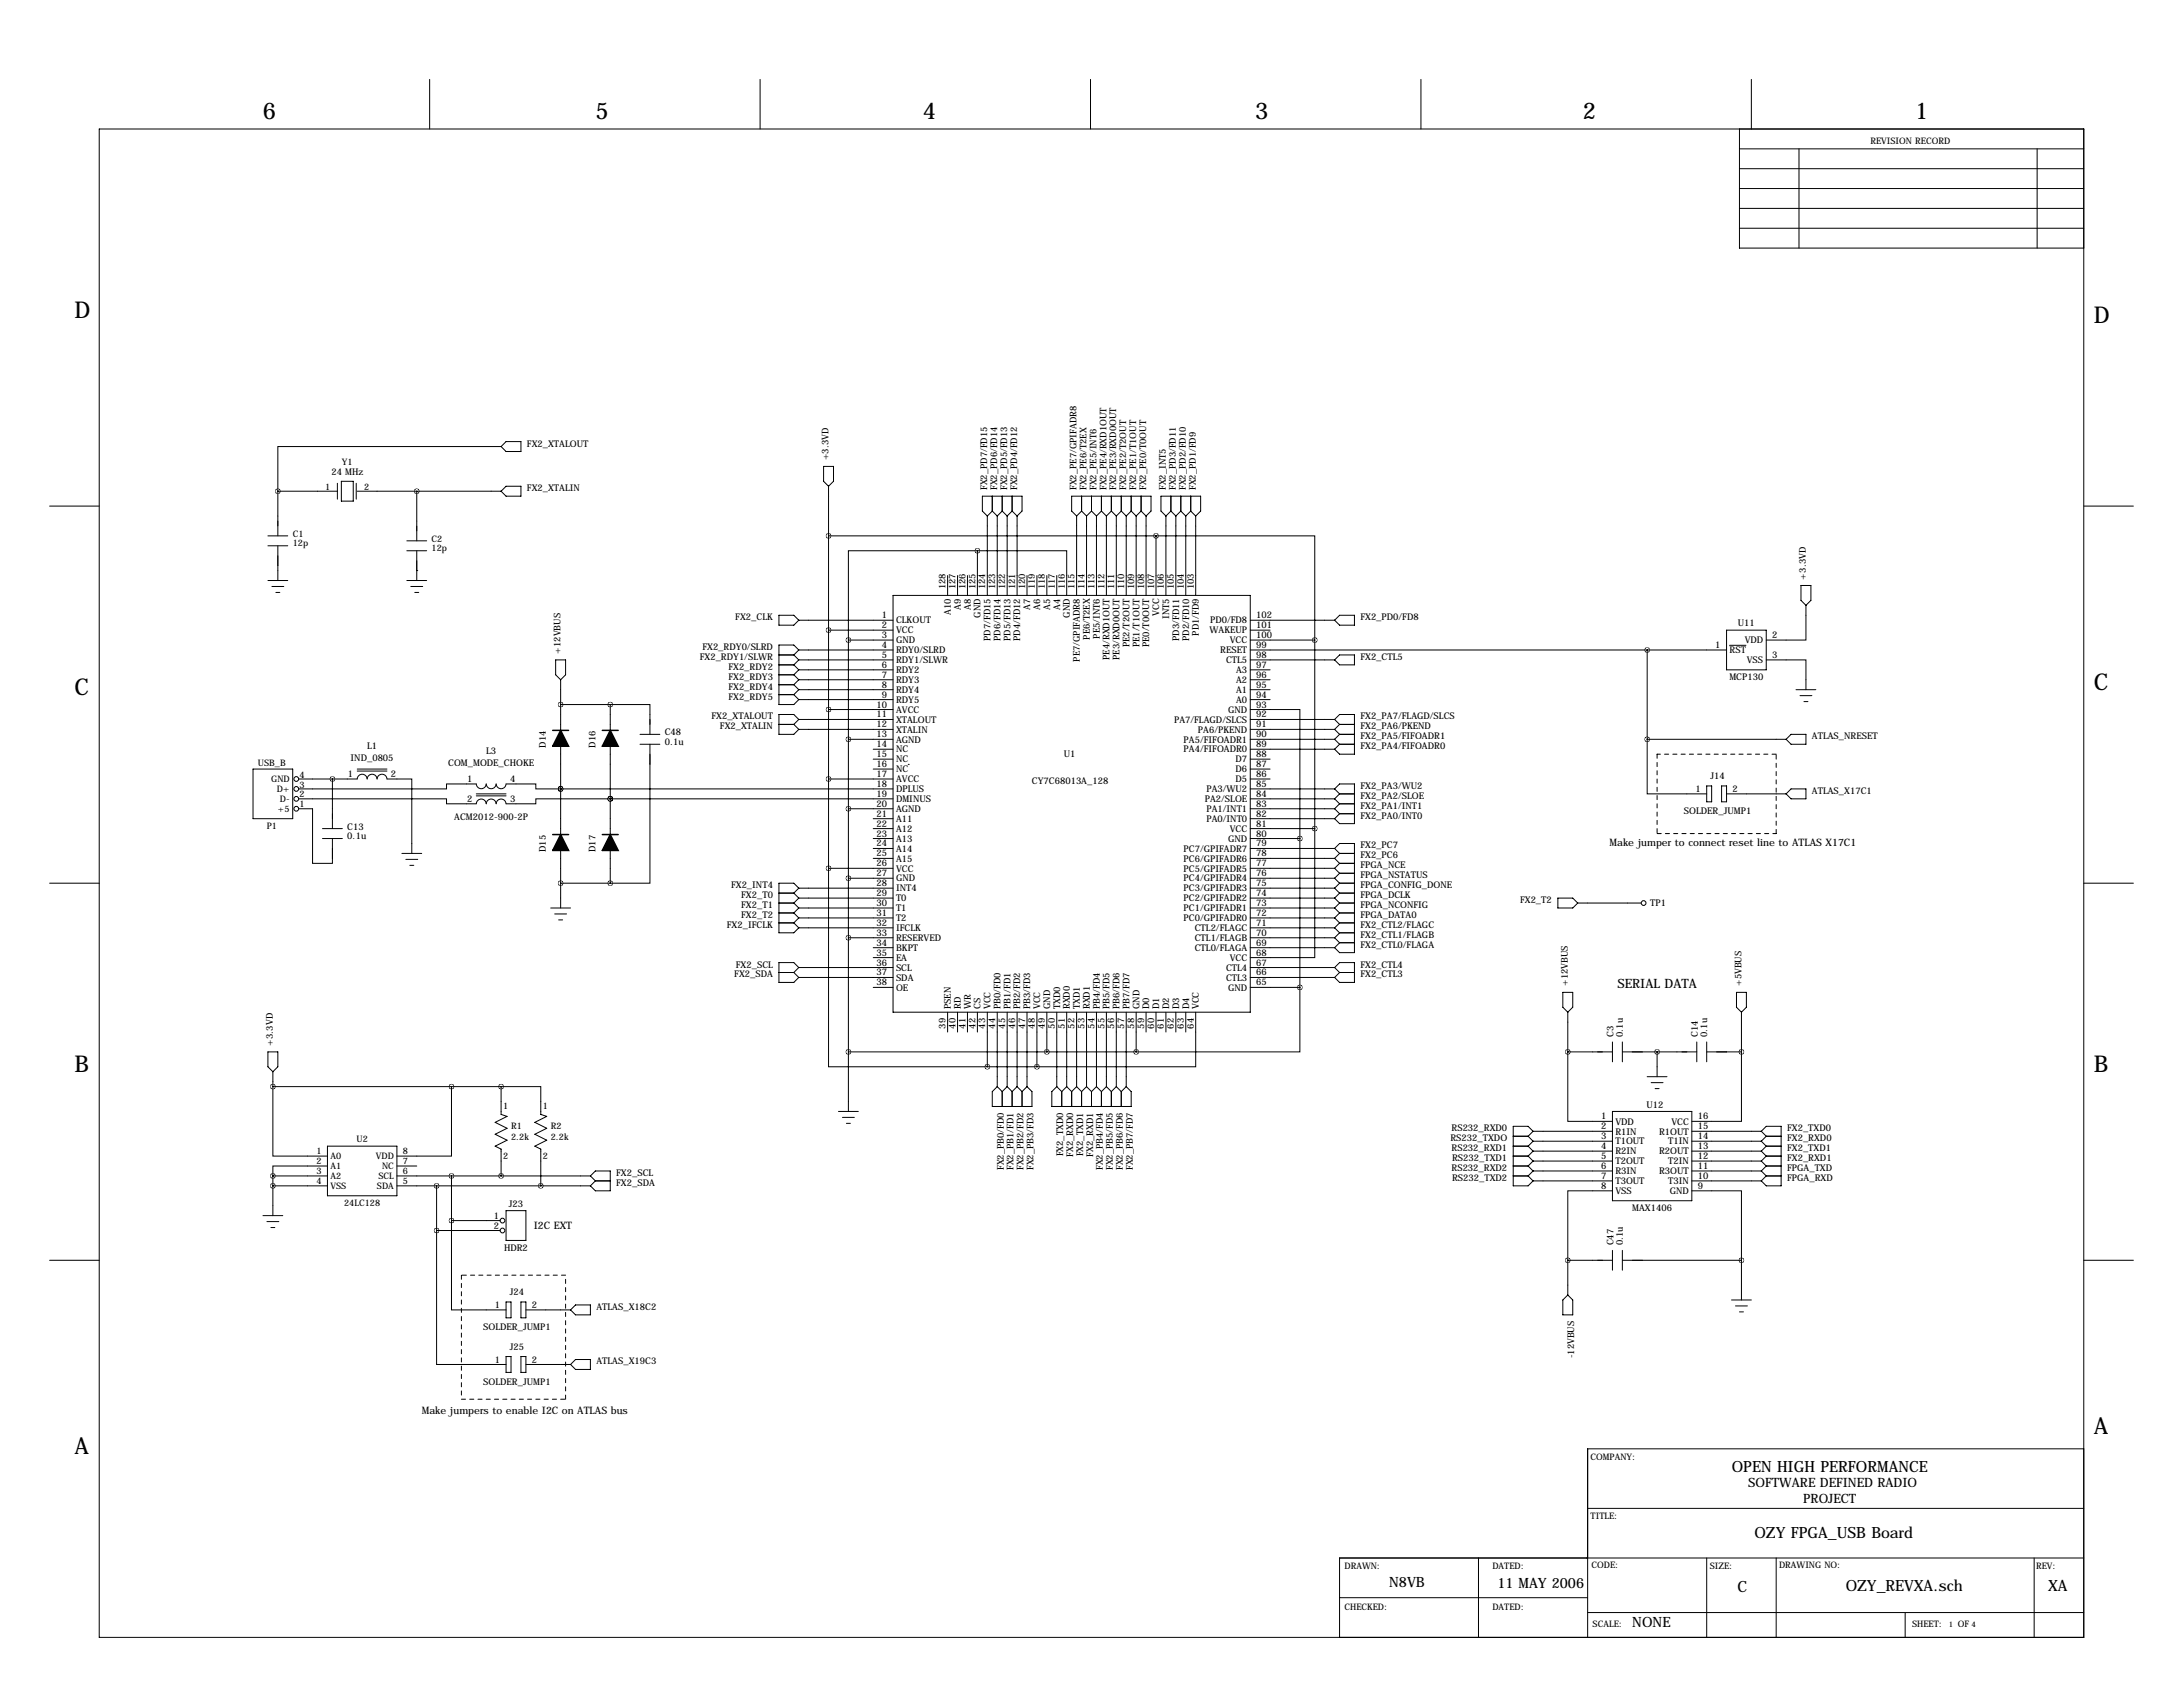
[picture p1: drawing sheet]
<svg xmlns="http://www.w3.org/2000/svg" width="559mm" height="432mm" viewBox="0 0 559 432" stroke-linecap="round" stroke-linejoin="round" font-family="sans-serif">
<defs><g id="words">
<g font-size="5.9">
<text x="67.3" y="30.5">6</text>
<text x="152.4" y="30.5">5</text>
<text x="236.2" y="30.5">4</text>
<text x="321.3" y="30.5">3</text>
<text x="405.1" y="30.5">2</text>
<text x="490.2" y="30.5">1</text>
<text x="19" y="81.3">D</text>
<text x="535.9" y="82.6">D</text>
<text x="19" y="177.8">C</text>
<text x="535.9" y="176.5">C</text>
<text x="19" y="274.3">B</text>
<text x="535.9" y="274.3">B</text>
<text x="535.9" y="367">A</text>
<text x="19" y="372.1">A</text>
</g>
<g font-size="4">
<text x="443.3" y="376.7">OPEN HIGH PERFORMANCE</text>
<text x="449.1" y="393.6">OZY FPGA_USB Board</text>
<text x="444.8" y="407.5">C</text>
<text x="472.5" y="407.3">OZY_REVXA.sch</text>
<text x="524.3" y="407.3">XA</text>
</g>
<g font-size="3.6">
<text x="355.6" y="406.1">N8VB</text>
<text x="383.3" y="406.4">11 MAY 2006</text>
<text x="417.8" y="416.6">NONE</text>
</g>
<g font-size="3.3">
<text x="414" y="253">SERIAL DATA</text>
<text x="447.5" y="380.6">SOFTWARE DEFINED RADIO</text>
<text x="461.6" y="384.6">PROJECT</text>
</g>
<g font-size="2.6">
<text x="412" y="216.7">Make jumper to connect reset line to ATLAS X17C1</text>
<text x="136.7" y="314.5">I2C EXT</text>
<text x="107.9" y="361.9">Make jumpers to enable I2C on ATLAS bus</text>
</g>
<g font-size="2.4">
<text x="134.9" y="114.3">FX2_XTALOUT</text>
<text x="212.1" y="117.9" transform="rotate(-90 212.1 117.9)">+3.3VD</text>
<text x="84.8" y="121.5">24 MHz</text>
<text x="134.9" y="125.7">FX2_XTALIN</text>
<text x="252.7" y="125.5" transform="rotate(-90 252.7 125.5)">FX2_PD7/FD15</text>
<text x="255.3" y="125.5" transform="rotate(-90 255.3 125.5)">FX2_PD6/FD14</text>
<text x="257.8" y="125.5" transform="rotate(-90 257.8 125.5)">FX2_PD5/FD13</text>
<text x="260.3" y="125.5" transform="rotate(-90 260.3 125.5)">FX2_PD4/FD12</text>
<text x="275.6" y="125.5" transform="rotate(-90 275.6 125.5)">FX2_PE7/GPIFADR8</text>
<text x="278.1" y="125.5" transform="rotate(-90 278.1 125.5)">FX2_PE6/T2EX</text>
<text x="280.7" y="125.5" transform="rotate(-90 280.7 125.5)">FX2_PE5/INT6</text>
<text x="283.2" y="125.5" transform="rotate(-90 283.2 125.5)">FX2_PE4/RXD1OUT</text>
<text x="285.7" y="125.5" transform="rotate(-90 285.7 125.5)">FX2_PE3/RXD0OUT</text>
<text x="288.3" y="125.5" transform="rotate(-90 288.3 125.5)">FX2_PE2/T2OUT</text>
<text x="290.8" y="125.5" transform="rotate(-90 290.8 125.5)">FX2_PE1/T1OUT</text>
<text x="293.4" y="125.5" transform="rotate(-90 293.4 125.5)">FX2_PE0/T0OUT</text>
<text x="298.4" y="125.5" transform="rotate(-90 298.4 125.5)">FX2_INT5</text>
<text x="301" y="125.5" transform="rotate(-90 301 125.5)">FX2_PD3/FD11</text>
<text x="303.5" y="125.5" transform="rotate(-90 303.5 125.5)">FX2_PD2/FD10</text>
<text x="306.1" y="125.5" transform="rotate(-90 306.1 125.5)">FX2_PD1/FD9</text>
<text x="462.3" y="148.3" transform="rotate(-90 462.3 148.3)">+3.3VD</text>
<text x="242.1" y="150.9" transform="rotate(-90 242.1 150.9)">128</text>
<text x="244.6" y="150.9" transform="rotate(-90 244.6 150.9)">127</text>
<text x="247.1" y="150.9" transform="rotate(-90 247.1 150.9)">126</text>
<text x="249.7" y="150.9" transform="rotate(-90 249.7 150.9)">125</text>
<text x="252.2" y="150.9" transform="rotate(-90 252.2 150.9)">124</text>
<text x="254.8" y="150.9" transform="rotate(-90 254.8 150.9)">123</text>
<text x="257.3" y="150.9" transform="rotate(-90 257.3 150.9)">122</text>
<text x="259.8" y="150.9" transform="rotate(-90 259.8 150.9)">121</text>
<text x="262.4" y="150.9" transform="rotate(-90 262.4 150.9)">120</text>
<text x="264.9" y="150.9" transform="rotate(-90 264.9 150.9)">119</text>
<text x="267.5" y="150.9" transform="rotate(-90 267.5 150.9)">118</text>
<text x="270" y="150.9" transform="rotate(-90 270 150.9)">117</text>
<text x="272.5" y="150.9" transform="rotate(-90 272.5 150.9)">116</text>
<text x="275.1" y="150.9" transform="rotate(-90 275.1 150.9)">115</text>
<text x="277.6" y="150.9" transform="rotate(-90 277.6 150.9)">114</text>
<text x="280.2" y="150.9" transform="rotate(-90 280.2 150.9)">113</text>
<text x="282.7" y="150.9" transform="rotate(-90 282.7 150.9)">112</text>
<text x="285.2" y="150.9" transform="rotate(-90 285.2 150.9)">111</text>
<text x="287.8" y="150.9" transform="rotate(-90 287.8 150.9)">110</text>
<text x="290.3" y="150.9" transform="rotate(-90 290.3 150.9)">109</text>
<text x="292.9" y="150.9" transform="rotate(-90 292.9 150.9)">108</text>
<text x="295.4" y="150.9" transform="rotate(-90 295.4 150.9)">107</text>
<text x="297.9" y="150.9" transform="rotate(-90 297.9 150.9)">106</text>
<text x="300.5" y="150.9" transform="rotate(-90 300.5 150.9)">105</text>
<text x="303" y="150.9" transform="rotate(-90 303 150.9)">104</text>
<text x="305.6" y="150.9" transform="rotate(-90 305.6 150.9)">103</text>
<text x="188.2" y="158.8">FX2_CLK</text>
<text x="225.7" y="158.2">1</text>
<text x="225.7" y="160.8">2</text>
<text x="229.4" y="159.6">CLKOUT</text>
<text x="243.4" y="157.4" transform="rotate(-90 243.4 157.4)">A10</text>
<text x="245.9" y="156" transform="rotate(-90 245.9 156)">A9</text>
<text x="248.5" y="156" transform="rotate(-90 248.5 156)">A8</text>
<text x="251" y="158.1" transform="rotate(-90 251 158.1)">GND</text>
<text x="263.7" y="156" transform="rotate(-90 263.7 156)">A7</text>
<text x="266.3" y="156" transform="rotate(-90 266.3 156)">A6</text>
<text x="268.8" y="156" transform="rotate(-90 268.8 156)">A5</text>
<text x="271.3" y="156" transform="rotate(-90 271.3 156)">A4</text>
<text x="273.9" y="158.1" transform="rotate(-90 273.9 158.1)">GND</text>
<text x="296.7" y="157.6" transform="rotate(-90 296.7 157.6)">VCC</text>
<text x="299.3" y="158.5" transform="rotate(-90 299.3 158.5)">INT5</text>
<text x="309.8" y="159.6">PD0/FD8</text>
<text x="321.6" y="158.2">102</text>
<text x="321.6" y="160.8">101</text>
<text x="348.2" y="158.8">FX2_PD0/FD8</text>
<text x="444.9" y="160.3">U11</text>
<text x="143.5" y="167.4" transform="rotate(-90 143.5 167.4)">+12VBUS</text>
<text x="179.8" y="166.4">FX2_RDY0/SLRD</text>
<text x="225.7" y="163.3">3</text>
<text x="225.7" y="165.9">4</text>
<text x="229.4" y="162.1">VCC</text>
<text x="229.4" y="164.7">GND</text>
<text x="229.4" y="167.2">RDY0/SLRD</text>
<text x="253.6" y="164" transform="rotate(-90 253.6 164)">PD7/FD15</text>
<text x="256.1" y="164" transform="rotate(-90 256.1 164)">PD6/FD14</text>
<text x="258.6" y="164" transform="rotate(-90 258.6 164)">PD5/FD13</text>
<text x="261.2" y="164" transform="rotate(-90 261.2 164)">PD4/FD12</text>
<text x="279" y="163.8" transform="rotate(-90 279 163.8)">PE6/T2EX</text>
<text x="281.5" y="163.5" transform="rotate(-90 281.5 163.5)">PE5/INT6</text>
<text x="289.1" y="165.7" transform="rotate(-90 289.1 165.7)">PE2/T2OUT</text>
<text x="291.7" y="165.7" transform="rotate(-90 291.7 165.7)">PE1/T1OUT</text>
<text x="294.2" y="165.7" transform="rotate(-90 294.2 165.7)">PE0/T0OUT</text>
<text x="301.8" y="164" transform="rotate(-90 301.8 164)">PD3/FD11</text>
<text x="304.4" y="164" transform="rotate(-90 304.4 164)">PD2/FD10</text>
<text x="306.9" y="162.7" transform="rotate(-90 306.9 162.7)">PD1/FD9</text>
<text x="309.6" y="162.1">WAKEUP</text>
<text x="312.4" y="167.2">RESET</text>
<text x="314.8" y="164.7">VCC</text>
<text x="321.6" y="163.3">100</text>
<text x="321.6" y="165.9">99</text>
<text x="439.1" y="165.9">1</text>
<text x="442.7" y="167.2">RST</text>
<text x="446.6" y="164.7">VDD</text>
<text x="453.6" y="163.3">2</text>
<text x="179.1" y="168.9">FX2_RDY1/SLWR</text>
<text x="186.5" y="171.5">FX2_RDY2</text>
<text x="186.5" y="174">FX2_RDY3</text>
<text x="225.7" y="168.4">5</text>
<text x="225.7" y="170.9">6</text>
<text x="225.7" y="173.5">7</text>
<text x="229.4" y="169.7">RDY1/SLWR</text>
<text x="229.4" y="172.3">RDY2</text>
<text x="276.4" y="169.3" transform="rotate(-90 276.4 169.3)">PE7/GPIFADR8</text>
<text x="284" y="168.9" transform="rotate(-90 284 168.9)">PE4/RXD1OUT</text>
<text x="286.6" y="168.9" transform="rotate(-90 286.6 168.9)">PE3/RXD0OUT</text>
<text x="313.8" y="169.7">CTL5</text>
<text x="316.4" y="172.3">A3</text>
<text x="321.6" y="168.4">98</text>
<text x="321.6" y="170.9">97</text>
<text x="321.6" y="173.5">96</text>
<text x="348.2" y="168.9">FX2_CTL5</text>
<text x="447.1" y="169.7">VSS</text>
<text x="453.6" y="168.4">3</text>
<text x="186.5" y="176.5">FX2_RDY4</text>
<text x="186.5" y="179.1">FX2_RDY5</text>
<text x="225.7" y="176">8</text>
<text x="225.7" y="178.6">9</text>
<text x="229.4" y="174.8">RDY3</text>
<text x="229.4" y="177.4">RDY4</text>
<text x="229.4" y="179.9">RDY5</text>
<text x="316.4" y="174.8">A2</text>
<text x="316.4" y="177.4">A1</text>
<text x="316.4" y="179.9">A0</text>
<text x="321.6" y="176">95</text>
<text x="321.6" y="178.6">94</text>
<text x="442.7" y="174.1">MCP130</text>
<text x="182.1" y="184.1">FX2_XTALOUT</text>
<text x="224.4" y="181.1">10</text>
<text x="224.4" y="183.6">11</text>
<text x="229.4" y="182.4">AVCC</text>
<text x="229.4" y="185">XTALOUT</text>
<text x="300.5" y="185">PA7/FLAGD/SLCS</text>
<text x="314.4" y="182.4">GND</text>
<text x="321.6" y="181.1">93</text>
<text x="321.6" y="183.6">92</text>
<text x="348.2" y="184.1">FX2_PA7/FLAGD/SLCS</text>
<text x="94" y="191.8">L1</text>
<text x="139.7" y="191.4" transform="rotate(-90 139.7 191.4)">D14</text>
<text x="152.4" y="191.4" transform="rotate(-90 152.4 191.4)">D16</text>
<text x="170.2" y="188.2">C48</text>
<text x="170.2" y="190.6">0.1u</text>
<text x="184.3" y="186.7">FX2_XTALIN</text>
<text x="224.4" y="186.2">12</text>
<text x="224.4" y="188.7">13</text>
<text x="224.4" y="191.3">14</text>
<text x="229.4" y="187.5">XTALIN</text>
<text x="229.4" y="190.1">AGND</text>
<text x="303" y="190.1">PA5/FIFOADR1</text>
<text x="306.6" y="187.5">PA6/PKEND</text>
<text x="321.6" y="186.2">91</text>
<text x="321.6" y="188.7">90</text>
<text x="321.6" y="191.3">89</text>
<text x="348.2" y="191.8">FX2_PA4/FIFOADR0</text>
<text x="348.2" y="189.2">FX2_PA5/FIFOADR1</text>
<text x="348.2" y="186.7">FX2_PA6/PKEND</text>
<text x="463.8" y="189.2">ATLAS_NRESET</text>
<text x="89.7" y="194.7">IND_0805</text>
<text x="114.7" y="196">COM_MODE_CHOKE</text>
<text x="124.4" y="193">L3</text>
<text x="224.4" y="193.8">15</text>
<text x="224.4" y="196.3">16</text>
<text x="229.4" y="192.6">NC</text>
<text x="229.4" y="195.1">NC</text>
<text x="229.4" y="197.7">NC</text>
<text x="272.3" y="193.8">U1</text>
<text x="303" y="192.6">PA4/FIFOADR0</text>
<text x="316.3" y="195.1">D7</text>
<text x="316.3" y="197.7">D6</text>
<text x="321.6" y="193.8">88</text>
<text x="321.6" y="196.3">87</text>
<text x="89.1" y="198.9">1</text>
<text x="100.1" y="198.9">2</text>
<text x="119.5" y="200.2">1</text>
<text x="130.6" y="200.2">4</text>
<text x="224.4" y="198.9">17</text>
<text x="224.4" y="201.4">18</text>
<text x="224.4" y="204">19</text>
<text x="229.4" y="200.2">AVCC</text>
<text x="229.4" y="202.8">DPLUS</text>
<text x="264.2" y="200.5">CY7C68013A_128</text>
<text x="308.8" y="202.8">PA3/WU2</text>
<text x="316.3" y="200.2">D5</text>
<text x="321.6" y="198.9">86</text>
<text x="321.6" y="201.4">85</text>
<text x="321.6" y="204">84</text>
<text x="348.2" y="201.9">FX2_PA3/WU2</text>
<text x="434" y="202.7">1</text>
<text x="437.8" y="199.4">J14</text>
<text x="443.5" y="202.7">2</text>
<text x="463.8" y="203.2">ATLAS_X17C1</text>
<text x="116.3" y="209.9">ACM2012-900-2P</text>
<text x="119.5" y="205.2">2</text>
<text x="130.6" y="205.2">3</text>
<text x="224.4" y="206.5">20</text>
<text x="224.4" y="209">21</text>
<text x="229.4" y="205.3">DMINUS</text>
<text x="229.4" y="207.8">AGND</text>
<text x="308.4" y="205.3">PA2/SLOE</text>
<text x="308.8" y="207.8">PA1/INT1</text>
<text x="321.6" y="206.5">83</text>
<text x="321.6" y="209">82</text>
<text x="348.2" y="209.5">FX2_PA0/INT0</text>
<text x="348.2" y="207">FX2_PA1/INT1</text>
<text x="348.2" y="204.5">FX2_PA2/SLOE</text>
<text x="431" y="208.4">SOLDER_JUMP1</text>
<text x="88.9" y="212.3">C13</text>
<text x="88.9" y="214.8">0.1u</text>
<text x="224.4" y="211.6">22</text>
<text x="224.4" y="214.1">23</text>
<text x="229.4" y="210.4">A11</text>
<text x="229.4" y="212.9">A12</text>
<text x="229.4" y="215.5">A13</text>
<text x="308.8" y="210.4">PA0/INT0</text>
<text x="314.4" y="215.5">GND</text>
<text x="314.8" y="212.9">VCC</text>
<text x="321.6" y="211.6">81</text>
<text x="321.6" y="214.1">80</text>
<text x="139.7" y="218.1" transform="rotate(-90 139.7 218.1)">D15</text>
<text x="152.4" y="218.1" transform="rotate(-90 152.4 218.1)">D17</text>
<text x="224.4" y="216.7">24</text>
<text x="224.4" y="219.2">25</text>
<text x="224.4" y="221.7">26</text>
<text x="229.4" y="218">A14</text>
<text x="229.4" y="220.5">A15</text>
<text x="303" y="218">PC7/GPIFADR7</text>
<text x="303" y="220.5">PC6/GPIFADR6</text>
<text x="321.6" y="216.7">79</text>
<text x="321.6" y="219.2">78</text>
<text x="321.6" y="221.7">77</text>
<text x="348.2" y="219.7">FX2_PC6</text>
<text x="348.2" y="217.2">FX2_PC7</text>
<text x="187.1" y="227.3">FX2_INT4</text>
<text x="224.4" y="224.3">27</text>
<text x="224.4" y="226.8">28</text>
<text x="229.4" y="223.1">VCC</text>
<text x="229.4" y="225.6">GND</text>
<text x="303" y="223.1">PC5/GPIFADR5</text>
<text x="303" y="225.6">PC4/GPIFADR4</text>
<text x="321.6" y="224.3">76</text>
<text x="321.6" y="226.8">75</text>
<text x="348.2" y="227.3">FPGA_CONFIG_DONE</text>
<text x="348.2" y="224.8">FPGA_NSTATUS</text>
<text x="348.2" y="222.2">FPGA_NCE</text>
<text x="189.7" y="229.9">FX2_T0</text>
<text x="189.7" y="232.4">FX2_T1</text>
<text x="224.4" y="229.4">29</text>
<text x="224.4" y="231.9">30</text>
<text x="229.4" y="228.2">INT4</text>
<text x="229.4" y="230.7">T0</text>
<text x="229.4" y="233.2">T1</text>
<text x="303" y="228.2">PC3/GPIFADR3</text>
<text x="303" y="230.7">PC2/GPIFADR2</text>
<text x="303" y="233.2">PC1/GPIFADR1</text>
<text x="321.6" y="229.4">74</text>
<text x="321.6" y="231.9">73</text>
<text x="348.2" y="232.4">FPGA_NCONFIG</text>
<text x="348.2" y="229.9">FPGA_DCLK</text>
<text x="389.1" y="231.1">FX2_T2</text>
<text x="422.4" y="231.9">TP1</text>
<text x="186" y="237.5">FX2_IFCLK</text>
<text x="189.7" y="234.9">FX2_T2</text>
<text x="224.4" y="234.4">31</text>
<text x="224.4" y="237">32</text>
<text x="224.4" y="239.5">33</text>
<text x="229.4" y="235.8">T2</text>
<text x="229.4" y="238.3">IFCLK</text>
<text x="303" y="235.8">PC0/GPIFADR0</text>
<text x="305.8" y="238.3">CTL2/FLAGC</text>
<text x="321.6" y="234.4">72</text>
<text x="321.6" y="237">71</text>
<text x="321.6" y="239.5">70</text>
<text x="348.2" y="237.5">FX2_CTL2/FLAGC</text>
<text x="348.2" y="234.9">FPGA_DATA0</text>
<text x="224.4" y="242.1">34</text>
<text x="224.4" y="244.6">35</text>
<text x="229.4" y="240.9">RESERVED</text>
<text x="229.4" y="243.4">BKPT</text>
<text x="229.4" y="245.9">EA</text>
<text x="305.8" y="240.9">CTL1/FLAGB</text>
<text x="305.8" y="243.4">CTL0/FLAGA</text>
<text x="314.8" y="245.9">VCC</text>
<text x="321.6" y="242.1">69</text>
<text x="321.6" y="244.6">68</text>
<text x="348.2" y="242.6">FX2_CTL0/FLAGA</text>
<text x="348.2" y="240">FX2_CTL1/FLAGB</text>
<text x="187.9" y="250.2">FX2_SDA</text>
<text x="188.4" y="247.6">FX2_SCL</text>
<text x="224.4" y="247.1">36</text>
<text x="224.4" y="249.7">37</text>
<text x="229.4" y="248.5">SCL</text>
<text x="229.4" y="251">SDA</text>
<text x="313.8" y="248.5">CTL4</text>
<text x="313.8" y="251">CTL3</text>
<text x="321.6" y="247.1">67</text>
<text x="321.6" y="249.7">66</text>
<text x="348.2" y="250.2">FX2_CTL3</text>
<text x="348.2" y="247.6">FX2_CTL4</text>
<text x="224.4" y="252.2">38</text>
<text x="229.4" y="253.6">OE</text>
<text x="314.4" y="253.6">GND</text>
<text x="321.6" y="252.2">65</text>
<text x="401.3" y="252.5" transform="rotate(-90 401.3 252.5)">+12VBUS</text>
<text x="445.8" y="252.5" transform="rotate(-90 445.8 252.5)">+5VBUS</text>
<text x="242.1" y="263.3" transform="rotate(-90 242.1 263.3)">39</text>
<text x="243.4" y="258.3" transform="rotate(-90 243.4 258.3)">PSEN</text>
<text x="244.6" y="263.3" transform="rotate(-90 244.6 263.3)">40</text>
<text x="245.9" y="258.3" transform="rotate(-90 245.9 258.3)">RD</text>
<text x="247.1" y="263.3" transform="rotate(-90 247.1 263.3)">41</text>
<text x="248.5" y="258.3" transform="rotate(-90 248.5 258.3)">WR</text>
<text x="249.7" y="263.3" transform="rotate(-90 249.7 263.3)">42</text>
<text x="251" y="258.3" transform="rotate(-90 251 258.3)">CS</text>
<text x="252.2" y="263.3" transform="rotate(-90 252.2 263.3)">43</text>
<text x="253.6" y="258.3" transform="rotate(-90 253.6 258.3)">VCC</text>
<text x="254.8" y="263.3" transform="rotate(-90 254.8 263.3)">44</text>
<text x="256.1" y="258.3" transform="rotate(-90 256.1 258.3)">PB0/FD0</text>
<text x="257.3" y="263.3" transform="rotate(-90 257.3 263.3)">45</text>
<text x="258.6" y="258.3" transform="rotate(-90 258.6 258.3)">PB1/FD1</text>
<text x="259.8" y="263.3" transform="rotate(-90 259.8 263.3)">46</text>
<text x="261.2" y="258.3" transform="rotate(-90 261.2 258.3)">PB2/FD2</text>
<text x="262.4" y="263.3" transform="rotate(-90 262.4 263.3)">47</text>
<text x="263.7" y="258.3" transform="rotate(-90 263.7 258.3)">PB3/FD3</text>
<text x="264.9" y="263.3" transform="rotate(-90 264.9 263.3)">48</text>
<text x="266.3" y="258.3" transform="rotate(-90 266.3 258.3)">VCC</text>
<text x="267.5" y="263.3" transform="rotate(-90 267.5 263.3)">49</text>
<text x="268.8" y="258.3" transform="rotate(-90 268.8 258.3)">GND</text>
<text x="270" y="263.3" transform="rotate(-90 270 263.3)">50</text>
<text x="271.3" y="258.3" transform="rotate(-90 271.3 258.3)">TXD0</text>
<text x="272.5" y="263.3" transform="rotate(-90 272.5 263.3)">51</text>
<text x="273.9" y="258.3" transform="rotate(-90 273.9 258.3)">RXD0</text>
<text x="275.1" y="263.3" transform="rotate(-90 275.1 263.3)">52</text>
<text x="276.4" y="258.3" transform="rotate(-90 276.4 258.3)">TXD1</text>
<text x="277.6" y="263.3" transform="rotate(-90 277.6 263.3)">53</text>
<text x="279" y="258.3" transform="rotate(-90 279 258.3)">RXD1</text>
<text x="280.2" y="263.3" transform="rotate(-90 280.2 263.3)">54</text>
<text x="281.5" y="258.3" transform="rotate(-90 281.5 258.3)">PB4/FD4</text>
<text x="282.7" y="263.3" transform="rotate(-90 282.7 263.3)">55</text>
<text x="284" y="258.3" transform="rotate(-90 284 258.3)">PB5/FD5</text>
<text x="285.2" y="263.3" transform="rotate(-90 285.2 263.3)">56</text>
<text x="286.6" y="258.3" transform="rotate(-90 286.6 258.3)">PB6/FD6</text>
<text x="287.8" y="263.3" transform="rotate(-90 287.8 263.3)">57</text>
<text x="289.1" y="258.3" transform="rotate(-90 289.1 258.3)">PB7/FD7</text>
<text x="290.3" y="263.3" transform="rotate(-90 290.3 263.3)">58</text>
<text x="291.7" y="258.3" transform="rotate(-90 291.7 258.3)">GND</text>
<text x="292.9" y="263.3" transform="rotate(-90 292.9 263.3)">59</text>
<text x="294.2" y="258.3" transform="rotate(-90 294.2 258.3)">D0</text>
<text x="295.4" y="263.3" transform="rotate(-90 295.4 263.3)">60</text>
<text x="296.7" y="258.3" transform="rotate(-90 296.7 258.3)">D1</text>
<text x="297.9" y="263.3" transform="rotate(-90 297.9 263.3)">61</text>
<text x="299.3" y="258.3" transform="rotate(-90 299.3 258.3)">D2</text>
<text x="300.5" y="263.3" transform="rotate(-90 300.5 263.3)">62</text>
<text x="301.8" y="258.3" transform="rotate(-90 301.8 258.3)">D3</text>
<text x="303" y="263.3" transform="rotate(-90 303 263.3)">63</text>
<text x="304.4" y="258.3" transform="rotate(-90 304.4 258.3)">D4</text>
<text x="305.6" y="263.3" transform="rotate(-90 305.6 263.3)">64</text>
<text x="306.9" y="258.3" transform="rotate(-90 306.9 258.3)">VCC</text>
<text x="69.8" y="267.7" transform="rotate(-90 69.8 267.7)">+3.3VD</text>
<text x="413" y="265.4" transform="rotate(-90 413 265.4)">C3</text>
<text x="415.4" y="265.4" transform="rotate(-90 415.4 265.4)">0.1u</text>
<text x="434.6" y="265.4" transform="rotate(-90 434.6 265.4)">C14</text>
<text x="437" y="265.4" transform="rotate(-90 437 265.4)">0.1u</text>
<text x="409.9" y="286.5">1</text>
<text x="413.5" y="287.9">VDD</text>
<text x="421.5" y="283.7">U12</text>
<text x="427.8" y="287.9">VCC</text>
<text x="434.6" y="286.5">16</text>
<text x="371.3" y="292.1">RS232_TXDO</text>
<text x="371.6" y="289.6">RS232_RXD0</text>
<text x="409.9" y="289.1">2</text>
<text x="409.9" y="291.6">3</text>
<text x="413.5" y="290.4">R1IN</text>
<text x="413.5" y="292.9">T1OUT</text>
<text x="424.7" y="290.4">R1OUT</text>
<text x="427" y="292.9">T1IN</text>
<text x="434.6" y="289.1">15</text>
<text x="434.6" y="291.6">14</text>
<text x="457.5" y="289.6">FX2_TXD0</text>
<text x="457.5" y="292.1">FX2_RXD0</text>
<text x="256.9" y="299.5" transform="rotate(-90 256.9 299.5)">FX2_PB0/FD0</text>
<text x="259.5" y="299.5" transform="rotate(-90 259.5 299.5)">FX2_PB1/FD1</text>
<text x="262" y="299.5" transform="rotate(-90 262 299.5)">FX2_PB2/FD2</text>
<text x="264.6" y="299.5" transform="rotate(-90 264.6 299.5)">FX2_PB3/FD3</text>
<text x="272.2" y="296" transform="rotate(-90 272.2 296)">FX2_TXD0</text>
<text x="274.7" y="296.1" transform="rotate(-90 274.7 296.1)">FX2_RXD0</text>
<text x="277.3" y="296" transform="rotate(-90 277.3 296)">FX2_TXD1</text>
<text x="279.8" y="296.1" transform="rotate(-90 279.8 296.1)">FX2_RXD1</text>
<text x="282.3" y="299.5" transform="rotate(-90 282.3 299.5)">FX2_PB4/FD4</text>
<text x="284.9" y="299.5" transform="rotate(-90 284.9 299.5)">FX2_PB5/FD5</text>
<text x="287.4" y="299.5" transform="rotate(-90 287.4 299.5)">FX2_PB6/FD6</text>
<text x="290" y="299.5" transform="rotate(-90 290 299.5)">FX2_PB7/FD7</text>
<text x="371.6" y="294.6">RS232_RXD1</text>
<text x="371.6" y="299.7">RS232_RXD2</text>
<text x="371.7" y="297.2">RS232_TXD1</text>
<text x="409.9" y="294.1">4</text>
<text x="409.9" y="296.7">5</text>
<text x="409.9" y="299.2">6</text>
<text x="413.5" y="295.5">R2IN</text>
<text x="413.5" y="298">T2OUT</text>
<text x="424.7" y="295.5">R2OUT</text>
<text x="427" y="298">T2IN</text>
<text x="434.6" y="294.1">13</text>
<text x="434.6" y="296.7">12</text>
<text x="434.6" y="299.2">11</text>
<text x="457.5" y="294.6">FX2_TXD1</text>
<text x="457.5" y="299.7">FPGA_TXD</text>
<text x="457.5" y="297.2">FX2_RXD1</text>
<text x="157.7" y="301">FX2_SCL</text>
<text x="157.7" y="303.5">FX2_SDA</text>
<text x="371.7" y="302.3">RS232_TXD2</text>
<text x="409.9" y="301.8">7</text>
<text x="409.9" y="304.3">8</text>
<text x="413.5" y="300.6">R3IN</text>
<text x="413.5" y="303.1">T3OUT</text>
<text x="413.5" y="305.6">VSS</text>
<text x="424.7" y="300.6">R3OUT</text>
<text x="427" y="303.1">T3IN</text>
<text x="427.4" y="305.6">GND</text>
<text x="434.6" y="301.8">10</text>
<text x="434.6" y="304.3">9</text>
<text x="457.5" y="302.3">FPGA_RXD</text>
<text x="130.2" y="308.9">J23</text>
<text x="417.8" y="310">MAX1406</text>
<text x="126.4" y="312.1">1</text>
<text x="126.4" y="314.6">2</text>
<text x="129" y="320.2">HDR2</text>
<text x="413" y="318.8" transform="rotate(-90 413 318.8)">C47</text>
<text x="415.4" y="318.8" transform="rotate(-90 415.4 318.8)">0.1u</text>
<text x="126.7" y="334.8">1</text>
<text x="130.5" y="331.5">J24</text>
<text x="136.1" y="334.8">2</text>
<text x="152.7" y="335.3">ATLAS_X18C2</text>
<text x="123.7" y="340.5">SOLDER_JUMP1</text>
<text x="130.5" y="345.4">J25</text>
<text x="403" y="347.7" transform="rotate(-90 403 347.7)">-12VBUS</text>
<text x="126.7" y="348.7">1</text>
<text x="136.1" y="348.7">2</text>
<text x="152.7" y="349.2">ATLAS_X19C3</text>
<text x="123.7" y="354.5">SOLDER_JUMP1</text>
</g>
<g font-size="2.3">
<text x="478.8" y="36.8">REVISION RECORD</text>
<text x="87.5" y="119.1">Y1</text>
<text x="83.3" y="125.4">1</text>
<text x="93.2" y="125.4">2</text>
<text x="74.9" y="137.4">C1</text>
<text x="74.9" y="139.8">12p</text>
<text x="110.5" y="138.7">C2</text>
<text x="110.5" y="141.1">12p</text>
<text x="66" y="196.1">USB_B</text>
<text x="69.4" y="200.2">GND</text>
<text x="70.9" y="202.7">D+</text>
<text x="76.7" y="201.6">3</text>
<text x="76.7" y="199">4</text>
<text x="71.1" y="207.8">+5</text>
<text x="71.7" y="205.3">D-</text>
<text x="76.7" y="206.7">1</text>
<text x="76.7" y="204.1">2</text>
<text x="68.3" y="212.2">P1</text>
<text x="128.8" y="284">1</text>
<text x="138.9" y="284">1</text>
<text x="91.3" y="292.4">U2</text>
<text x="130.8" y="289.1">R1</text>
<text x="130.8" y="291.7">2.2k</text>
<text x="141" y="289.1">R2</text>
<text x="141" y="291.7">2.2k</text>
<text x="81" y="295.4">1</text>
<text x="81" y="297.9">2</text>
<text x="84.6" y="296.7">A0</text>
<text x="84.6" y="299.3">A1</text>
<text x="96.2" y="296.7">VDD</text>
<text x="97.8" y="299.3">NC</text>
<text x="103.1" y="295.4">8</text>
<text x="103.1" y="297.9">7</text>
<text x="128.8" y="296.8">2</text>
<text x="138.9" y="296.8">2</text>
<text x="81" y="300.5">3</text>
<text x="81" y="303">4</text>
<text x="84.6" y="301.8">A2</text>
<text x="84.6" y="304.3">VSS</text>
<text x="96.5" y="304.3">SDA</text>
<text x="96.9" y="301.8">SCL</text>
<text x="103.1" y="300.5">6</text>
<text x="103.1" y="303">5</text>
<text x="88.1" y="308.7">24LC128</text>
<text x="407.2" y="373.6">COMPANY:</text>
<text x="407.2" y="388.9">TITLE:</text>
<text x="344.2" y="401.6">DRAWN:</text>
<text x="382" y="401.6">DATED:</text>
<text x="407.4" y="401.3">CODE:</text>
<text x="437.6" y="401.6">SIZE:</text>
<text x="455.4" y="401.3">DRAWING NO:</text>
<text x="521.2" y="401.6">REV:</text>
<text x="344.2" y="412">CHECKED:</text>
<text x="382" y="412">DATED:</text>
<text x="407.7" y="416.6">SCALE:</text>
<text x="489.5" y="416.6">SHEET:</text>
<text x="501.2" y="416.6">OF</text>
</g>
<g font-size="2">
<text x="498.9" y="416.5">1</text>
<text x="504.7" y="416.5">4</text>
</g>
</g></defs>
<g fill="none" stroke="#000" stroke-width=".26">
<path d="M25.4 33h508v386.1h-508zM110 20.3v12.7M194.6 20.3v12.7M279.1 20.3v12.7M363.7 20.3v12.7M445.3 33v30.5h88.1M445.3 38.1h88.1M448.3 20.3v12.7M460.5 38.1v25.4M521.5 38.1v25.4M445.3 58.4h88.1M445.3 53.3h88.1"/>
<path d="M445.3 43.2h88.1M445.3 48.3h88.1M128.3 114.3h-57.2v11.4M128.3 114.3l1.2-1.3h3.8v2.6h-3.8zM210.8 119.4h2.6v3.8l-1.3 1.3-1.3-1.3zM12.7 129.5h12.7M68.6 137.2h5.1M68.6 139.7h5.1M71.1 125.7h15.3M71.1 125.7v11.5M71.1 139.7v8.9M86.4 123.7v4.1"/>
<path d="M87.4 123.2h3v5.1h-3zM91.2 123.7v4.1M91.4 125.7h36.9M104.1 138.4h5.1M106.7 125.7v12.7M129.5 124.5h3.8v2.5h-3.8l-1.2-1.3zM212.1 137.2h83.8M212.1 124.5v97.7M252.7 132.1v20.3M252.7 132.1l-1.2-1.3v-3.8h10.1v3.8l-1.3 1.3M254 127v3.8M254 130.8l1.3 1.3"/>
<path d="M254 130.8l-1.3 1.3M255.3 132.1v20.3M256.5 127v3.8M256.5 130.8l1.3 1.3M256.5 130.8l-1.2 1.3M257.8 132.1v20.3M259.1 127v3.8M259.1 130.8l1.2 1.3M259.1 130.8l-1.3 1.3M260.3 132.1v20.3M275.6 132.1v20.3M275.6 132.1l-1.3-1.3v-3.8h20.3v3.8l-1.2 1.3"/>
<path d="M276.9 127v3.8M276.9 130.8l1.2 1.3M276.9 130.8l-1.3 1.3M278.1 132.1v20.3M279.4 127v3.8M279.4 130.8l1.3 1.3M279.4 130.8l-1.3 1.3M280.7 132.1v20.3M281.9 127v3.8M281.9 130.8l1.3 1.3M281.9 130.8l-1.2 1.3M283.2 132.1v20.3"/>
<path d="M284.5 127v3.8M284.5 130.8l1.3 1.3M284.5 130.8l-1.3 1.3M285.8 132.1v20.3M287 127v3.8M287 130.8l1.3 1.3M287 130.8l-1.2 1.3M288.3 132.1v20.3M289.6 127v3.8M289.6 130.8l1.2 1.3M289.6 130.8l-1.3 1.3M290.8 132.1v20.3"/>
<path d="M292.1 127v3.8M292.1 130.8l1.3 1.3M292.1 130.8l-1.3 1.3M293.4 132.1v20.3M295.9 137.2h40.6v26.6M295.9 137.2v15.2M298.4 132.1v20.3M298.4 132.1l-1.2-1.3v-3.8h10.1v3.8l-1.2 1.3M299.7 127v3.8M299.7 130.8l1.3 1.3M299.7 130.8l-1.3 1.3M301 132.1v20.3"/>
<path d="M302.3 127v3.8M302.3 130.8l1.2 1.3M302.3 130.8l-1.3 1.3M303.5 132.1v20.3M304.8 127v3.8M304.8 130.8l1.3 1.3M304.8 130.8l-1.3 1.3M306.1 132.1v20.3M533.4 129.5h12.7M68.6 148.6h5.1M69.6 150.1h3M70.6 151.6h1"/>
<path d="M104.1 141h5.1M104.1 148.6h5.1M105.2 150.1h3M106.2 151.6h1M106.7 146h.1M106.7 141v7.6M199.4 157.5h3.8l1.3 1.3-1.3 1.2h-3.8zM204.5 158.8h24.1M228.6 152.4h91.4v106.7h-91.4zM242.6 147.3v5.1M245.1 147.3v5.1M247.6 147.3v5.1"/>
<path d="M250.2 141h-33v22.8M250.2 141h22.8v11.4M250.2 141v11.4M262.9 147.3v5.1M265.4 147.3v5.1M268 147.3v5.1M270.5 147.3v5.1M320 158.8h21.6M342.9 157.5h3.8v2.5h-3.8l-1.3-1.2zM461 149.9h2.5v3.8l-1.2 1.2-1.3-1.2zM462.3 154.9v8.9h-10.2M142.2 168.9h2.6v3.8l-1.3 1.3-1.3-1.3z"/>
<path d="M143.5 174v12.9M199.4 167.6h3.8M199.4 170.2h3.8M199.4 172.7h3.8M199.4 175.3h3.8M199.4 177.8h3.8M203.2 167.6l1.3 1.3M203.2 170.2l1.3 1.2M203.2 172.7l1.3 1.3M203.2 175.3l1.3 1.2M203.2 177.8l1.3 1.3M204.5 166.4h24.1"/>
<path d="M204.5 168.9h24.1M204.5 171.4h24.1M204.5 174h24.1M204.5 176.5h24.1M204.5 179.1h24.1M204.5 166.4l-1.3-1.3h-3.8v15.2h3.8l1.3-1.2M204.5 166.4l-1.3 1.2M204.5 168.9l-1.3 1.3M204.5 171.4l-1.3 1.3M204.5 174l-1.3 1.3M204.5 176.5l-1.3 1.3M212.1 161.3h16.5"/>
<path d="M217.2 163.8h11.4M217.2 163.8v120.7M320 161.3h5.1M320 163.8h16.5M320 166.4h122M320 168.9h21.6M320 171.4h5.1M320 174h5.1M320 176.5h5.1M320 179.1h5.1M336.5 163.8v48.3M341.6 168.9l1.3-1.3h3.8v2.6h-3.8z"/>
<path d="M421.6 166.4v22.8M442 161.3h10.1v10.1h-10.1zM442.7 165.2h4.2M452.1 168.9h10.2v7.6M459.7 176.5h5.1M460.8 178.1h3M461.8 179.6h1M64.8 196.8h10.1v12.7h-10.1zM76.5 199.4h14.9M85.1 199.4v12.7M91.4 196.8h7.7M91.4 197.4h7.7"/>
<path d="M91.4 199.4a1.27 1.27 0 0 1 1.3-1.2 1.27 1.27 0 0 1 1.3 1.2M94 199.4a1.27 1.27 0 0 1 1.3-1.2 1.27 1.27 0 0 1 1.2 1.2M96.5 199.4a1.27 1.27 0 0 1 1.3-1.2 1.27 1.27 0 0 1 1.3 1.2h6.3v19M143.5 191v22.6M143.5 180.3h12.7M156.2 180.3h10.2v7.7M156.2 180.3v6.6M156.2 191v22.6M163.8 188h5.1M163.8 190.5h5.1M166.4 190.5v35.6h-10.2M199.4 185.4h3.8"/>
<path d="M203.2 185.4l1.3 1.3M204.5 184.1h24.1M204.5 186.7h24.1M204.5 184.1l-1.3-1.2h-3.8v5.1h3.8l1.3-1.3M204.5 184.1l-1.3 1.3M212.1 181.6h16.5M212.1 199.4h16.5M217.2 189.2h11.4M223.5 191.8h5.1M223.5 194.3h5.1M223.5 196.8h5.1M232.5 195.6h.1"/>
<path d="M320 181.6h12.7v33M320 184.1h21.6M320 186.7h21.6M320 189.2h21.6M320 191.8h21.6M320 194.3h5.1M320 196.8h5.1M320 199.4h5.1M341.6 184.1l1.3-1.2h3.8v10.1h-3.8l-1.3-1.2M341.6 189.2l1.3 1.3M341.6 186.7l1.3 1.3M341.6 184.1l1.3 1.3"/>
<path d="M342.9 188h3.8M342.9 190.5h3.8M342.9 190.5l-1.3 1.3M342.9 188l-1.3 1.2M342.9 185.4h3.8M342.9 185.4l-1.3 1.3M421.6 189.2v14h15.3M421.6 189.2h35.6M458.5 188h3.8v2.5h-3.8l-1.3-1.3zM76.5 204.5h37.8v1.2h7.6a1.27 1.27 0 0 1 1.3-1.2 1.27 1.27 0 0 1 1.3 1.2 1.27 1.27 0 0 1 1.2-1.2 1.27 1.27 0 0 1 1.3 1.2 1.27 1.27 0 0 1 1.3-1.2 1.27 1.27 0 0 1 1.2 1.2h7.7v-1.2h19M76.5 201.9h37.8v-1.2h7.6a1.27 1.27 0 0 0 1.3 1.2 1.27 1.27 0 0 0 1.3-1.2 1.27 1.27 0 0 0 1.2 1.2 1.27 1.27 0 0 0 1.3-1.2 1.27 1.27 0 0 0 1.3 1.2 1.27 1.27 0 0 0 1.2-1.2h7.7v1.2h6.3M76.5 207h3.5v14h5.1v-6.4"/>
<path d="M82.5 212.1h5.1M82.5 214.6h5.1M102.9 218.4h5M103.9 220h3M121.9 203.7h7.6M121.9 203.2h7.6M143.5 201.9h.1M143.5 201.9h85.1M143.5 217.7v14.7M156.2 204.5h.1M156.2 204.5h72.4M156.2 217.7v8.4"/>
<path d="M217.2 207h11.4M223.5 209.5h5.1M223.5 212.1h5.1M223.5 214.6h5.1M223.5 217.2h5.1M223.5 219.7h5.1M320 201.9h21.6M320 204.5h21.6M320 207h21.6M320 209.5h21.6M320 212.1h16.5M320 214.6h12.7"/>
<path d="M320 217.2h21.6M320 219.7h21.6M332.7 214.6v38.1M336.5 212.1v33h-16.5M341.6 201.9l1.3-1.2h3.8v10.1h-3.8l-1.3-1.3M341.6 217.2l1.3-1.3h3.8v27.9h-3.8l-1.3-1.2M341.6 219.7l1.3 1.3M341.6 217.2l1.3 1.2M341.6 207l1.3 1.3M341.6 204.5l1.3 1.2M341.6 201.9l1.3 1.3M342.9 203.2h3.8"/>
<path d="M342.9 205.7h3.8M342.9 205.7l-1.3 1.3M342.9 218.4l-1.3 1.3M342.9 218.4h3.8M342.9 208.3h3.8M342.9 208.3l-1.3 1.2M342.9 203.2l-1.3 1.3M436.9 201.2h1.2v4h-1.2zM440.7 201.2h1.3v4h-1.3zM442 203.2h15.2M457.2 203.2l1.3-1.3h3.8v2.6h-3.8zM12.7 226.1h12.7"/>
<path d="M104.9 221.5h1M141 232.4h5M142 233.9h3M143 235.5h1M143.5 226.1h12.7M199.4 231.1h3.8M199.4 228.6h3.8M199.4 233.7h3.8M199.4 236.2h3.8M203.2 228.6l1.3 1.3M203.2 231.1l1.3 1.3M203.2 233.7l1.3 1.2"/>
<path d="M203.2 236.2l1.3 1.3M204.5 227.3l-1.3-1.2h-3.8v12.7h3.8l1.3-1.3M204.5 227.3h24.1M204.5 229.9h24.1M204.5 232.4h24.1M204.5 234.9h24.1M204.5 237.5h24.1M204.5 227.3l-1.3 1.3M204.5 229.9l-1.3 1.2M204.5 232.4l-1.3 1.3M204.5 234.9l-1.3 1.3M212.1 222.2v50.8h40.6"/>
<path d="M212.1 222.2h16.5M217.2 224.8h11.4M320 222.2h21.6M320 224.8h21.6M320 227.3h21.6M320 229.9h21.6M320 232.4h21.6M320 234.9h21.6M320 237.5h21.6M341.6 237.5l1.3 1.3M341.6 234.9l1.3 1.3M341.6 232.4l1.3 1.3"/>
<path d="M341.6 229.9l1.3 1.2M341.6 227.3l1.3 1.3M341.6 224.8l1.3 1.3M341.6 222.2l1.3 1.3M342.9 226.1h3.8M342.9 231.1h3.8M342.9 228.6h3.8M342.9 233.7h3.8M342.9 236.2h3.8M342.9 238.8h3.8M342.9 221l-1.3 1.2M342.9 223.5l-1.3 1.3"/>
<path d="M342.9 238.8l-1.3 1.2M342.9 236.2l-1.3 1.3M342.9 233.7l-1.3 1.2M342.9 231.1l-1.3 1.3M342.9 228.6l-1.3 1.3M342.9 226.1l-1.3 1.2M342.9 223.5h3.8M342.9 221h3.8M398.8 229.9h3.8l1.3 1.2-1.3 1.3h-3.8zM403.9 231.1h16.2M533.4 226.1h12.7M199.4 248.9h3.8"/>
<path d="M203.2 248.9l1.3 1.3M204.5 247.6h24.1M204.5 250.2h24.1M204.5 247.6l-1.3-1.2h-3.8v5.1h3.8l1.3-1.3M204.5 247.6l-1.3 1.3M217.2 240h11.4M223.5 242.6h5.1M223.5 245.1h5.1M223.5 252.7h5.1M242.6 259.1v5.1M245.1 259.1v5.1M247.6 259.1v5.1"/>
<path d="M250.2 259.1v5.1M252.7 259.1v13.9M255.3 259.1v19M257.8 259.1v19M260.3 259.1v19M262.9 259.1v19M265.4 259.1v13.9M268 259.1v10.1M270.5 259.1v19M273 259.1v19M275.6 259.1v19M278.1 259.1v19"/>
<path d="M280.7 259.1v19M283.2 259.1v19M285.8 259.1v19M288.3 259.1v19M290.8 259.1v10.1M293.4 259.1v5.1M295.9 259.1v5.1M298.4 259.1v5.1M301 259.1v5.1M303.5 259.1v5.1M306.1 259.1v13.9h-40.7M320 240h21.6"/>
<path d="M320 242.6h21.6M320 247.6h21.6M320 250.2h21.6M320 252.7h12.7M332.7 252.7v16.5h-41.9M341.6 247.6l1.3-1.2h3.8v5.1h-3.8l-1.3-1.3M341.6 247.6l1.3 1.3M341.6 240l1.3 1.3M342.9 248.9h3.8M342.9 248.9l-1.3 1.3M342.9 241.3h3.8M342.9 241.3l-1.3 1.3"/>
<path d="M400 254h2.6v3.8l-1.3 1.3-1.3-1.3zM401.3 259.1v10.1M444.5 254h2.5v3.8l-1.2 1.3-1.3-1.3zM445.8 259.1v10.1M68.6 269.2h2.5v3.8l-1.3 1.3-1.2-1.3zM69.8 278.1v17.8h14M69.8 274.3v3.8M69.8 278.1h58.5M115.6 278.1v17.8h-14M128.3 278.1h10.1v7.1l1.6 .6-3.1 1.5 3.1 1.5-3.1 1.5 3.1 1.5-3.1 1.6 1.5 .7v9.4M128.3 278.1v7.1l1.5 .6-3.1 1.5 3.1 1.5-3.1 1.5 3.1 1.5-3.1 1.6 1.6 .7v6.9M217.2 269.2h73.6"/>
<path d="M252.7 273h12.7M255.3 278.1l1.2 1.3M255.3 278.1l-1.3 1.3v3.8h10.2v-3.8l-1.3-1.3M256.5 279.4v3.8M257.8 278.1l1.3 1.3M257.8 278.1l-1.3 1.3M259.1 279.4v3.8M260.3 278.1l1.3 1.3M260.3 278.1l-1.2 1.3M261.6 279.4v3.8M262.9 278.1l-1.3 1.3M270.5 278.1l-1.3 1.3v3.8h20.4v-3.8l-1.3-1.3"/>
<path d="M270.5 278.1l1.3 1.3M271.8 279.4v3.8M273 278.1l1.3 1.3M273 278.1l-1.2 1.3M274.3 279.4v3.8M275.6 278.1l1.3 1.3M275.6 278.1l-1.3 1.3M276.9 279.4v3.8M278.1 278.1l1.3 1.3M278.1 278.1l-1.2 1.3M279.4 279.4v3.8M280.7 278.1l1.2 1.3"/>
<path d="M280.7 278.1l-1.3 1.3M281.9 279.4v3.8M283.2 278.1l1.3 1.3M283.2 278.1l-1.3 1.3M284.5 279.4v3.8M285.8 278.1l1.2 1.3M285.8 278.1l-1.3 1.3M287 279.4v3.8M288.3 278.1l-1.3 1.3M401.3 269.2v17.8h11.4M401.3 269.2h11.4M412.7 266.7v5.1"/>
<path d="M415.3 269.2h19M415.3 266.7v5.1M421.6 275.6h5.1M422.7 277.1h3M423.7 278.6h1M424.2 269.2v6.4M434.3 266.7v5.1M436.9 266.7v5.1M436.9 269.2h8.9M445.8 269.2v17.8h-12.7M83.8 298.4h-14v2.6M83.8 293.4h17.8v12.7h-17.8z"/>
<path d="M101.6 298.4h5.1M214.6 284.5h5.1M215.6 286h3.1M216.7 287.5h1M387.3 293.4h3.9M387.3 295.9h3.9M387.3 298.4h3.9M387.3 290.8h3.9M391.2 290.8l1.2 1.3M391.2 293.4l1.2 1.2M391.2 295.9l1.2 1.3M391.2 298.4l1.2 1.3"/>
<path d="M392.4 289.6l-1.2-1.3h-3.9v15.2h3.9l1.2-1.2M392.4 289.6h20.3M392.4 292.1h20.3M392.4 294.6h20.3M392.4 297.2h20.3M392.4 299.7h20.3M392.4 289.6l-1.2 1.2M392.4 292.1l-1.2 1.3M392.4 294.6l-1.2 1.3M392.4 297.2l-1.2 1.2M392.4 299.7l-1.2 1.3M412.7 284.5h20.4v22.8h-20.4z"/>
<path d="M433.1 289.6h17.7M433.1 292.1h17.7M433.1 294.6h17.7M433.1 297.2h17.7M433.1 299.7h17.7M450.8 289.6l1.3-1.3h3.8v15.2h-3.8l-1.3-1.2M450.8 289.6l1.3 1.2M450.8 294.6l1.3 1.3M450.8 299.7l1.3 1.3M450.8 292.1l1.3 1.3M450.8 297.2l1.3 1.2M452.1 293.4h3.8"/>
<path d="M452.1 295.9h3.8M452.1 298.4h3.8M452.1 290.8h3.8M452.1 293.4l-1.3 1.2M452.1 298.4l-1.3 1.3M452.1 290.8l-1.3 1.3M452.1 295.9l-1.3 1.3M67.3 311.1h5.1M68.3 312.7h3.1M69.3 314.2h1.1M69.8 301h14M69.8 303.5h14"/>
<path d="M69.8 301v10.1M101.6 301h49.5M101.6 303.5h49.5M111.8 315v34.2h17.7M111.8 315h16.2M111.8 303.5v11.5M115.6 312.4v22.9h13.9M115.6 312.4h12.4M115.6 301v11.4M129.5 309.9h5.1v7.6h-5.1zM151.1 301l1.3-1.3h3.8v5.1h-3.8l-1.3-1.3M151.1 301l1.3 1.3"/>
<path d="M152.4 302.3h3.8M152.4 302.3l-1.3 1.2M387.3 301h3.9M391.2 301l1.2 1.3M392.4 302.3h20.3M412.7 304.8h-11.4v17.8M433.1 304.8h12.7v17.8M433.1 302.3h17.7M452.1 301h3.8M452.1 301l-1.3 1.3M12.7 322.6h12.7M129.5 333.2h1.3v4.1h-1.3z"/>
<path d="M133.3 333.2h1.3v4.1h-1.3zM134.6 335.3h11.4M147.3 334h3.8v2.5h-3.8l-1.3-1.2zM401.3 322.6h11.4M401.3 331.5l1.3 1.2v3.8h-2.6v-3.8zM401.3 322.6v8.9M412.7 320v5.1M415.3 322.6h30.5M415.3 320v5.1M443.2 332.7h5.1M444.2 334.3h3.1M445.3 335.8h1"/>
<path d="M445.8 322.6v10.1M533.4 322.6h12.7M129.5 347.2h1.3v4.1h-1.3zM133.3 347.2h1.3v4.1h-1.3zM134.6 349.2h11.4M146 349.2l1.3-1.2h3.8v2.5h-3.8zM533.4 370.8h-127v48.3M378.5 398.8v20.3M406.4 386.1h127M436.9 398.8v20.3M454.7 398.8v20.3M520.7 398.8v20.3"/>
<path d="M533.4 398.8h-190.5v20.3M342.9 408.9h63.5M406.4 412.7h127M487.7 412.7v6.4"/>
<circle cx="75.8" cy="199.4" r=".61"/>
<circle cx="75.8" cy="201.9" r=".61"/>
<circle cx="75.8" cy="204.5" r=".61"/>
<circle cx="75.8" cy="207" r=".61"/>
<circle cx="420.7" cy="231.1" r=".61"/>
<circle cx="128.6" cy="315" r=".61"/>
<circle cx="128.6" cy="312.4" r=".61"/>
</g>
<path d="M424.2 193v20.4M454.7 193h-30.5M424.2 213.4h30.5M454.7 213.4v-20.4M118.1 326.4v31.7M144.8 326.4h-26.7M118.1 358.1h26.7M144.8 358.1v-31.7" fill="none" stroke="#000" stroke-width=".26" stroke-dasharray="1.1 1.1"/>
<path d="M143.5 186.9l2 4.1h-4zM156.2 186.9l2 4.1h-4zM143.5 213.6l2 4.1h-4zM156.2 213.6l2 4.1h-4z" fill="#000" stroke="#000" stroke-width=".38"/>
<path d="M141.5 186.9h4M154.2 186.9h4M141.5 213.6h4M154.2 213.6h4" fill="none" stroke="#000" stroke-width=".38"/>
<path d="M69.8 303.5a.05 .05 0 0 0 .1 0 .05 .05 0 0 0-.1 0zM69.8 301a.05 .05 0 0 0 .1 0 .05 .05 0 0 0-.1 0zM69.8 278.1a.05 .05 0 0 0 .1 0 .05 .05 0 0 0-.1 0zM128.2 301a.05 .05 0 0 0 .1 0 .05 .05 0 0 0-.1 0zM138.4 303.5a.05 .05 0 0 0 .1 0 .05 .05 0 0 0-.1 0zM128.2 278.1a.05 .05 0 0 0 .1 0 .05 .05 0 0 0-.1 0zM115.5 278.1a.05 .05 0 0 0 .1 0 .05 .05 0 0 0-.1 0zM106.6 125.7a.05 .05 0 0 0 .1 0 .05 .05 0 0 0-.1 0zM71.1 125.7a.05 .05 0 0 0 .1 0 .05 .05 0 0 0-.1 0zM217.1 269.2a.05 .05 0 0 0 .1 0 .05 .05 0 0 0-.1 0zM267.9 269.2a.05 .05 0 0 0 .1 0 .05 .05 0 0 0-.1 0zM217.1 224.8a.05 .05 0 0 0 .1 0 .05 .05 0 0 0-.1 0zM217.1 207a.05 .05 0 0 0 .1 0 .05 .05 0 0 0-.1 0zM217.1 189.2a.05 .05 0 0 0 .1 0 .05 .05 0 0 0-.1 0zM290.8 269.2a.05 .05 0 0 0 .1 0 .05 .05 0 0 0-.1 0zM332.7 252.7a.05 .05 0 0 0 .1 0 .05 .05 0 0 0-.1 0zM332.7 214.6a.05 .05 0 0 0 .1 0 .05 .05 0 0 0-.1 0zM217.1 163.8a.05 .05 0 0 0 .1 0 .05 .05 0 0 0-.1 0zM250.1 141a.05 .05 0 0 0 .1 0 .05 .05 0 0 0-.1 0zM212 161.3a.05 .05 0 0 0 .1 0 .05 .05 0 0 0-.1 0zM295.9 137.2a.05 .05 0 0 0 .1 0 .05 .05 0 0 0-.1 0zM336.5 163.8a.05 .05 0 0 0 .1 0 .05 .05 0 0 0-.1 0zM336.5 212.1a.05 .05 0 0 0 .1 0 .05 .05 0 0 0-.1 0zM212 222.3a.05 .05 0 0 0 .1 0 .05 .05 0 0 0-.1 0zM252.7 273.1a.05 .05 0 0 0 .1 0 .05 .05 0 0 0-.1 0zM265.4 273.1a.05 .05 0 0 0 .1 0 .05 .05 0 0 0-.1 0zM212 137.2a.05 .05 0 0 0 .1 0 .05 .05 0 0 0-.1 0zM115.5 301a.05 .05 0 0 0 .1 0 .05 .05 0 0 0-.1 0zM111.7 303.5a.05 .05 0 0 0 .1 0 .05 .05 0 0 0-.1 0zM217.1 240a.05 .05 0 0 0 .1 0 .05 .05 0 0 0-.1 0zM212 181.6a.05 .05 0 0 0 .1 0 .05 .05 0 0 0-.1 0zM212 199.4a.05 .05 0 0 0 .1 0 .05 .05 0 0 0-.1 0zM85 199.4a.05 .05 0 0 0 .1 0 .05 .05 0 0 0-.1 0zM421.6 166.4a.05 .05 0 0 0 .1 0 .05 .05 0 0 0-.1 0zM421.6 189.2a.05 .05 0 0 0 .1 0 .05 .05 0 0 0-.1 0zM115.5 312.4a.05 .05 0 0 0 .1 0 .05 .05 0 0 0-.1 0zM111.7 315a.05 .05 0 0 0 .1 0 .05 .05 0 0 0-.1 0zM445.7 322.6a.05 .05 0 0 0 .1 0 .05 .05 0 0 0-.1 0zM401.3 322.6a.05 .05 0 0 0 .1 0 .05 .05 0 0 0-.1 0zM401.3 269.2a.05 .05 0 0 0 .1 0 .05 .05 0 0 0-.1 0zM445.7 269.2a.05 .05 0 0 0 .1 0 .05 .05 0 0 0-.1 0zM424.1 269.2a.05 .05 0 0 0 .1 0 .05 .05 0 0 0-.1 0zM143.5 201.9a.05 .05 0 0 0 .1 0 .05 .05 0 0 0-.1 0zM143.5 201.9a.05 .05 0 0 0 .1 0 .05 .05 0 0 0-.1 0zM156.2 204.5a.05 .05 0 0 0 .1 0 .05 .05 0 0 0-.1 0zM156.2 204.5a.05 .05 0 0 0 .1 0 .05 .05 0 0 0-.1 0zM143.5 226.1a.05 .05 0 0 0 .1 0 .05 .05 0 0 0-.1 0zM143.5 180.3a.05 .05 0 0 0 .1 0 .05 .05 0 0 0-.1 0zM156.2 180.3a.05 .05 0 0 0 .1 0 .05 .05 0 0 0-.1 0zM156.2 226.1a.05 .05 0 0 0 .1 0 .05 .05 0 0 0-.1 0z" fill="#000" stroke="#000" stroke-width="1.3"/>
<use href="#words"/>
</svg>
